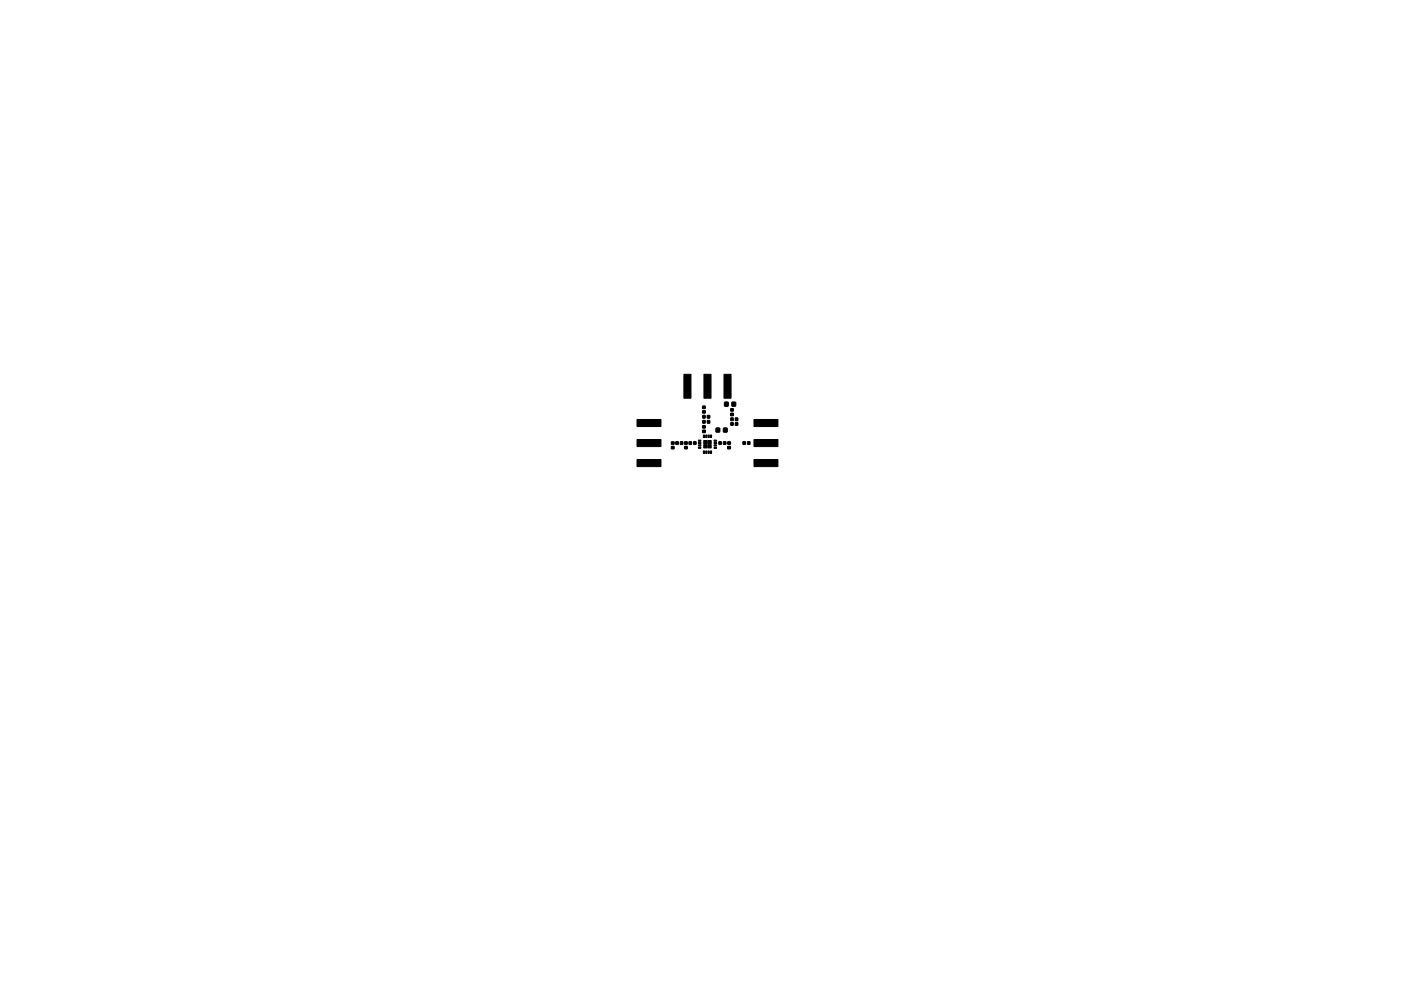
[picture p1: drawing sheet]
<svg xmlns="http://www.w3.org/2000/svg" width="297mm" height="210mm" viewBox="0 0 297 210" stroke-linecap="round" stroke-linejoin="round" font-family="sans-serif">
<g fill="#000" stroke="#000" stroke-width=".21">
<path d="M145 79.4h1.5v5.1h-1.5zM149.2 79.4h1.6v5.1h-1.6zM153.5 79.4h1.5v5.1h-1.5zM135.1 93.2h5v1.5h-5zM135.1 97.5h5v1.5h-5zM135.1 89h5v1.5h-5zM142.4 93.7h.5v.5l-.5 .1zM142.4 94.7h.5v.5h-.5zM143.3 93.7h.5v.6h-.5zM144.3 93.7h.5v.6h-.5zM145.2 94.7h.5v.5h-.5zM145.2 93.7h.5v.5l-.5 .1z"/>
<path d="M146.1 93.7h.5v.6h-.5zM147.1 93.7h.5v.6h-.5zM148.1 93.4h.5v.2h-.5zM148.1 93.9h.5v.2h-.5zM148.1 94.4h.5v.2h-.5zM148.1 94.9h.5v.2h-.5zM149.2 94.3h.7v.7h-.7zM149.2 93.5h.7v.7h-.7zM149.1 95.7h.3v.5h-.3zM149.1 92.3h.3v.5h-.3zM149 88.1l.5 .1v.5h-.5zM149 89.2h.5v.6h-.5z"/>
<path d="M149 91.3h.5v.5h-.5zM149 90.3h.5v.5h-.5zM149 87.1h.5v.5h-.5zM149 86.2h.5v.5h-.5zM149.6 95.7h.3v.5h-.3zM149.6 92.3h.3v.5h-.3zM150.1 94.3h.7v.7h-.7zM150.1 93.5h.7v.7h-.7zM150.1 95.7h.3v.5h-.3zM150.1 92.3h.3v.5h-.3zM150 88.1l.5 .1v.5h-.5zM150 89.2h.5v.6h-.5z"/>
<path d="M150.6 95.7h.3v.5h-.3zM150.6 92.3h.3v.5h-.3zM151.4 94.9h.5v.2h-.5zM151.4 94.4h.5v.2h-.5zM151.4 93.9h.5v.2h-.5zM151.4 93.4h.5v.2h-.5zM151.8 90.8h.8v.9h-.8zM152.4 93.7h.5v.6h-.5zM153.4 93.7h.5v.6h-.5zM153.4 90.8h.7v.9h-.7zM153.6 85.3l.8 .1v.8l-.8-.1zM154.3 93.7h.5l.1 .5-.6 .1z"/>
<path d="M154.3 94.7h.5v.5h-.5zM154.9 89.7h.6l-.1 .5h-.5zM154.9 88.7h.6l-.1 .5h-.5zM154.9 87.7h.6v.5h-.6zM154.9 86.7h.6v.5h-.6zM155.2 85.3l.8 .1-.1 .8-.7-.1zM155.9 89.7h.5v.5h-.5zM155.9 88.7h.5v.5h-.5zM157.5 93.7h.5v.6h-.5zM158.5 93.7h.5v.6h-.5zM159.9 97.5h5v1.5h-5zM159.9 89h5v1.5h-5z"/>
<path d="M159.9 93.2h5v1.5h-5z"/>
</g>
</svg>
